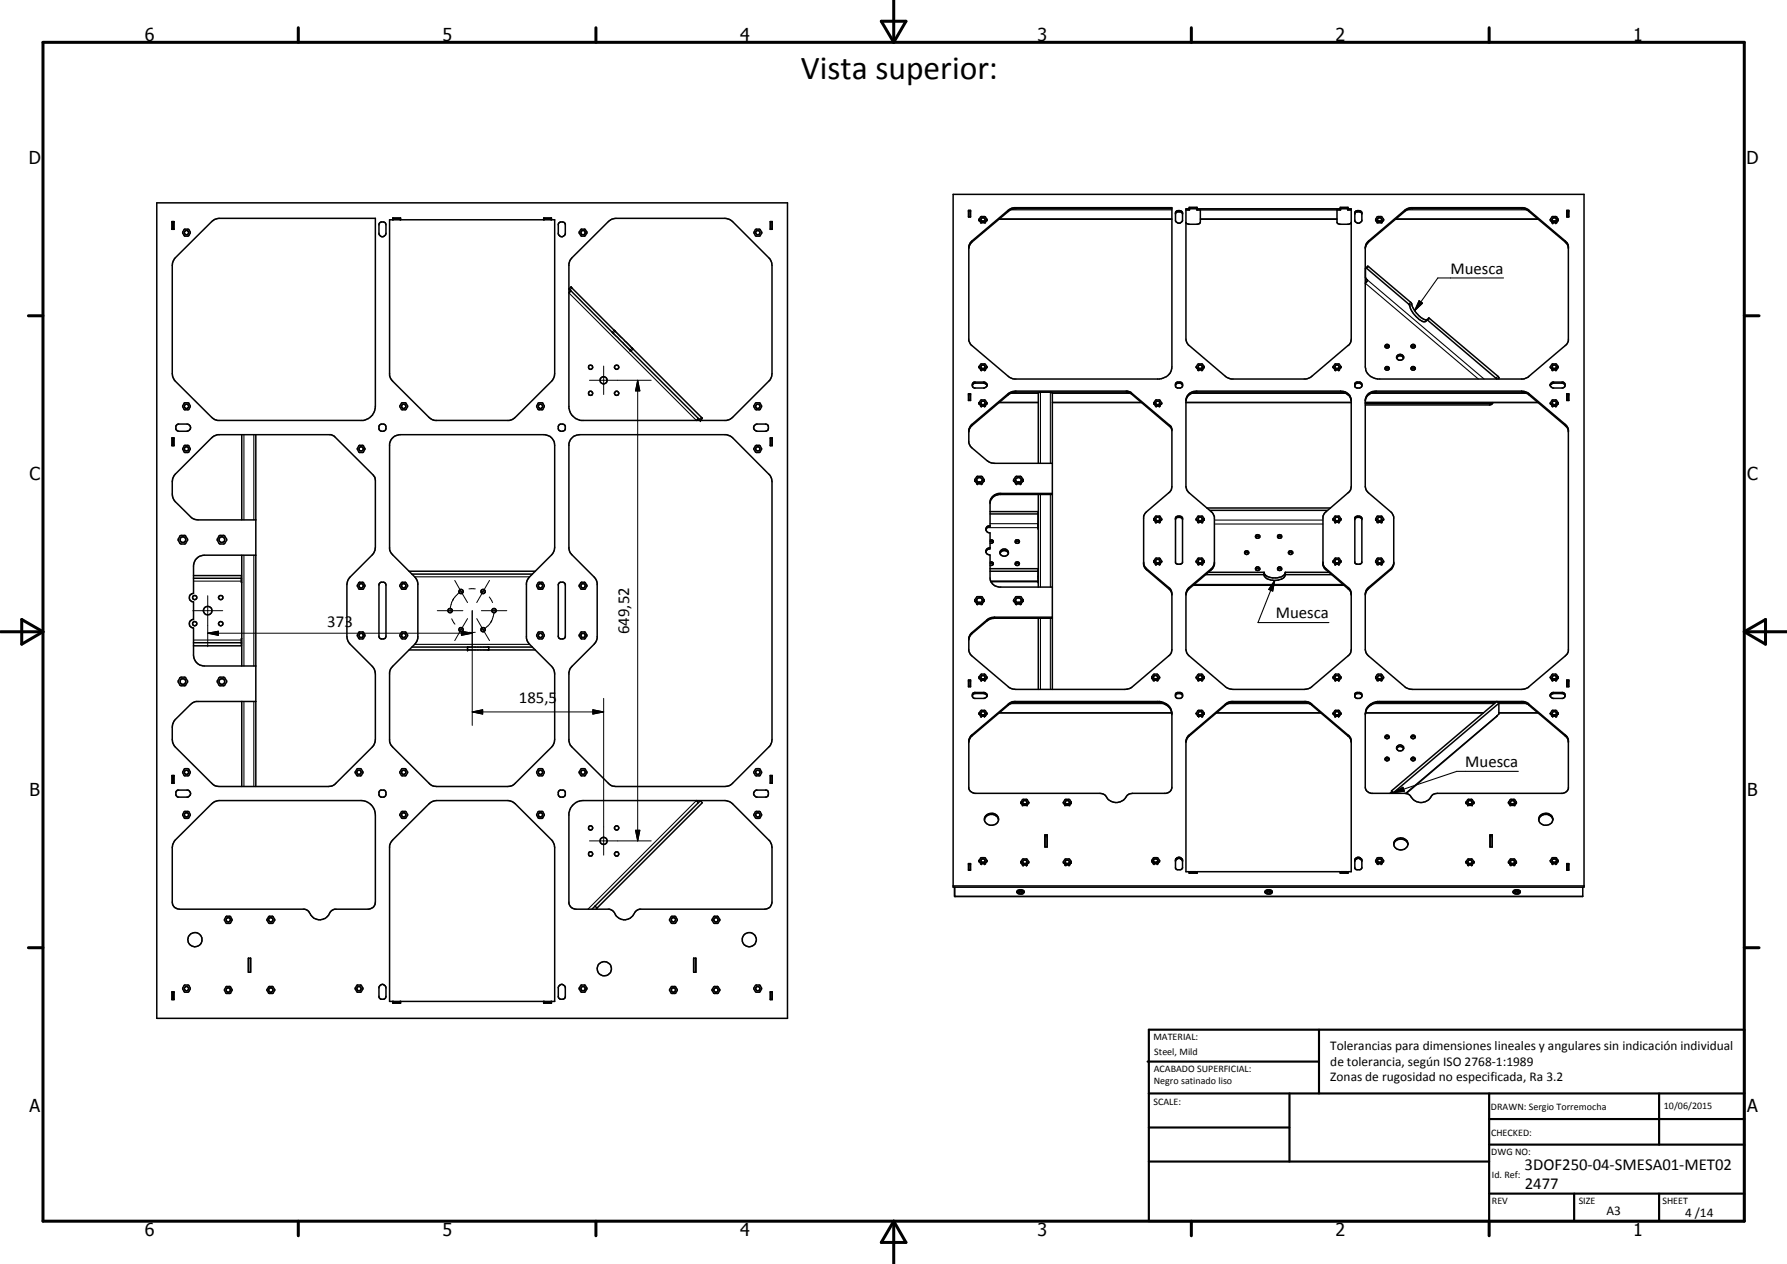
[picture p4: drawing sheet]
<svg xmlns="http://www.w3.org/2000/svg" width="420mm" height="297mm" viewBox="0 0 420 297" stroke-linecap="round" stroke-linejoin="round" font-family="sans-serif">
<defs><g id="words">
<text font-size="7.9" x="188.3" y="18.5">Vista superior:</text>
<g font-size="4.2">
<text x="34" y="9.6">6</text>
<text x="104" y="9.6">5</text>
<text x="174" y="9.6">4</text>
<text x="244" y="9.6">3</text>
<text x="314" y="9.6">2</text>
<text x="384" y="9.6">1</text>
<text x="6.8" y="38.7">D</text>
<text x="410.6" y="38.7">D</text>
<text x="7" y="112.9">C</text>
<text x="410.8" y="112.9">C</text>
<text x="7" y="187.1">B</text>
<text x="410.8" y="187.1">B</text>
<text x="7" y="261.4">A</text>
<text x="410.8" y="261.4">A</text>
<text x="34" y="290.4">6</text>
<text x="104" y="290.4">5</text>
<text x="174" y="290.4">4</text>
<text x="244" y="290.4">3</text>
<text x="314" y="290.4">2</text>
<text x="384" y="290.4">1</text>
</g>
<g font-size="3.9">
<text x="341" y="64.3">Muesca</text>
<text x="77" y="147.3">373</text>
<text x="147.9" y="149" transform="rotate(-90 147.9 149)">649,52</text>
<text x="300" y="145.3">Muesca</text>
<text x="122" y="165.2">185,5</text>
<text x="344.5" y="180.3">Muesca</text>
<text x="358.5" y="275">3DOF250-04-SMESA01-MET02</text>
<text x="358.5" y="279.4">2477</text>
</g>
<g font-size="3.1">
<text x="312.7" y="246.8">Tolerancias para dimensiones lineales y angulares sin indicación individual</text>
<text x="312.7" y="250.4">de tolerancia, según ISO 2768-1:1989</text>
<text x="312.7" y="254">Zonas de rugosidad no especificada, Ra 3.2</text>
<text x="377.7" y="285.6">A3</text>
<text x="396.2" y="285.9">4 /14</text>
</g>
<g font-size="2.4">
<text x="271.2" y="244.4">MATERIAL:</text>
<text x="271.3" y="252">ACABADO SUPERFICIAL:</text>
<text x="271.4" y="247.9">Steel, Mild</text>
<text x="271.3" y="254.6">Negro satinado liso</text>
<text x="271.2" y="259.7">SCALE:</text>
<text x="350.6" y="260.8">DRAWN: Sergio Torremocha</text>
<text x="391.2" y="260.6">10/06/2015</text>
<text x="350.6" y="267">CHECKED:</text>
<text x="350.6" y="271.4">DWG NO:</text>
<text x="350.8" y="276.9">Id. Ref:</text>
<text x="350.8" y="282.8">REV</text>
<text x="371.2" y="282.9">SIZE</text>
<text x="390.9" y="282.9">SHEET</text>
</g>
</g></defs>
<g fill="none" stroke="#000" stroke-width=".35">
<path d="M36.9 47.7h148.3v191.6h-148.3zM40.4 52.1h.5v1.8h-.5zM40.5 52.1v1.8M40.5 52.2h.3M40.5 53.8h.3M40.8 52.1v1.8M89.3 52.4a.9 .9 0 0 1 1.5 .4v2a.84 .84 0 0 1-.8 .8 .84 .84 0 0 1-.9-.6v-2.3zM91.6 51.6h38.8l-.1 36.8-.6 1.2-9.1 8.9-.9 .3h-17.4l-.6-.2-.8-.5-9-9.1-.3-.9zM92.4 51.6v-.4h1.8v.4M92.4 51.3h1.8M92.4 51.3v.3M94.1 51.3v.3"/>
<path d="M127.8 51.6v-.4h1.9v.4M127.8 51.3h1.9M127.9 51.3v.3M129.6 51.3v.3M131.4 52.4a.96 .96 0 0 1 1.5 .3v2.3a.85 .85 0 0 1-.8 .6 .85 .85 0 0 1-.8-.6v-2.3zM177.6 53.9h1.1l.4 .7-.4 .8h-1.1l-.3-.6zM181.1 52.1h.5v1.8h-.5zM181.2 52.2h.3M181.2 53.8h.3M181.2 52.1v1.8M181.5 52.1v1.8M224.1 45.7h148.3v162.8h-148.3z"/>
<path d="M227.7 49.4h.5v1.6h-.5zM227.7 49.7h.1M227.8 51v-1.5h.3v1.5M227.8 50.9h.3M228.1 49.7h.1M228.3 56.9l8.8-7.5 1.1-.5 37.3-.1v37.4a3 3 0 0 1-2.9 2.9h-34.1l-1.2-.5-9-7.6-.5-1v-22.1zM230.6 52.2l-.4-.7 .5-.6 1 .1 .3 .5-.3 .7M230.6 52.2l.1 .1M230.7 52.3h.8M230.7 52.3h.1M231 52l.5-.1a.46 .46 0 0 0-.4-.7 .46 .46 0 0 0-.4 .7l.3 .1M231.5 52.3h.1"/>
<path d="M231.7 52.2l-.2 .1M234.9 51.5h40.6M275.5 49.1h-37l-1.2 .4-8.8 7.4-.7 1.3M276.4 50.2l.4-.4h.9l.3 .4M276.6 49.7l.8-.2 .6 .4v2a.88 .88 0 0 1-.8 .6 .88 .88 0 0 1-.8-.6v-2zM278.8 49.3h.9v-.5h1.7v.5h33.8v-.5h1.7v.5h.8M278.8 49.1h38.9l-.1 31.2-.4 .7-8.8 7.4-1.4 .7-17.7-.1-.9-.4-8.8-7.4a2.02 2.02 0 0 1-.8-1.5zM279.6 49.3v-.6h1.9v.6M279.6 49h.1M281.4 49h.1M282.2 51.5h32.2M282.2 49.3l-.1 3.2-.5 .2h-2.1l-.5-.2-.2-.3"/>
<path d="M314.4 49.3l.1 3.2 .5 .2h2.1l.5-.2 .1-.3M315.1 49.3v-.6h1.8v.6M315.1 49h.1M316.9 49h.1M318.5 50.2l.5-.4h.9l.3 .4M318.7 49.7l.8-.2 .7 .4v2a.88 .88 0 0 1-.8 .6 .88 .88 0 0 1-.9-.6v-2zM321.6 56.9l8.7-7.5 1.1-.5 26.7-.1 1.2 .4 8.7 7.4 .5 .5 .3 .8-.1 22.4-.5 .7-8.9 7.6-1.2 .5h-34.2a3.1 3.1 0 0 1-2.9-2.9v-28l.2-.9zM324 52.3h.7M324.2 52h.3M324.3 52l-.3-.1a.45 .45 0 0 1 .4-.7 .45 .45 0 0 1 .4 .7l-.4 .1M324.7 52.3h.1M324.9 52.2l.4-.7-.6-.6h-.7l-.5 .6 .3 .7 .2 .1"/>
<path d="M324.9 52.2l-.2 .1M328.1 51.5h33.6M364.5 51.6h.1M364.6 51.7l.3-.7 .9-.1 .5 .6-.3 .7M364.6 51.7l.3 .5M364.9 52.2l.2 .1M365.3 52a.46 .46 0 0 0 .6-.3 .46 .46 0 0 0-.2-.6 .46 .46 0 0 0-.6 .2l-.1 .4 .4 .3M366 52.2l-.9 .1M366 52.2l-.2 .1M368.4 49.4h.5v1.6h-.5zM368.4 49.7h.1M368.5 51v-1.5h.3v1.5"/>
<path d="M368.5 50.9h.3M368.7 57.9l-.7-1-8.7-7.4-.6-.3-.6-.1h-26.3l-1.3 .4-8.7 7.4-.6 .7-.2 .8M368.7 57.9l.1 .3M368.8 49.7h.1M41.2 60.6l8.6-8.5 .8-.6 .6-.1 37.1-.1v44.2a3.3 3.3 0 0 1-2.9 3.3h-34.2l-.6-.2-.8-.5-8.6-8.5-.6-1.2-.1-26 .2-1zM133.8 67.9l.5-.5 30.8 30.9-.4 .5zM134.2 68.4l-.4 .4M134.5 60.6l8.5-8.5 1.1-.7 .7-.1h25.7l.9 .2 .8 .6 8.8 8.7 .4 .9 .1 .7-.1 26-.4 .9-9 9-1.2 .5h-34.2a3.5 3.5 0 0 1-2.8-2.9v-33.9l.3-.9zM321.1 63l.5-.4 .2 .1 10 8.5a5.6 5.6 0 0 0 3.6 4M321.1 63l10.3 8.6a5.6 5.6 0 0 0 3.6 4l.4-.4M321.1 63l-.1 2.2 .5 .6-.5 .7M331.4 71.8h.1"/>
<path d="M335.4 75.1v.1M335.4 75.1h.1M335.4 75.2l.5-.5 .2 .1 16.1 13.6 .2 .7M335.5 75.1l16.4 14M41.4 100l.6-.3h2a.85 .85 0 0 1 .8 .8 .85 .85 0 0 1-.8 .8h-2.2l-.5-.5zM94.4 94.7h1.1l.3 .7-.3 .8h-1.1l-.4-.6zM164.2 98.3l-.5 .5M177.4 100l.6-.3h2a.86 .86 0 0 1 .7 .8 .86 .86 0 0 1-.7 .8h-2a.87 .87 0 0 1-.6-1.3zM177.6 94.7h1.1l.4 .7-.4 .8h-1.1l-.4-.6zM227.7 92.5h.5v1.6h-.5zM227.7 92.8h.1M227.8 94.1v-1.5h.3v1.5"/>
<path d="M227.8 94h.3M228.1 92.8h.1M228.6 90.5l.7-.5h2l.6 .3 .2 .3M228.7 90l.4-.2h2.3a.7 .7 0 0 1 .7 .7 .7 .7 0 0 1-.7 .7h-2.3l-.5-.4zM230.6 86.8l-.4-.7 .5-.6 1 .1 .3 .5-.3 .7M230.6 95.3l-.4-.7 .5-.6 1 .1 .3 .5-.3 .7M230.6 86.8h1.1M230.6 95.3l.1 .1M230.6 86.8l.1 .1M230.7 94.4a.47 .47 0 0 1 .8 .1 .47 .47 0 0 1-.5 .6l-.3-.1zM230.7 95.4h.8M231 86.6l.6-.2v-.3l-.4-.3-.5 .1-.1 .3 .1 .3 .3 .1"/>
<path d="M231.1 95.1h-.1M231.7 95.3l-.2 .1M231.7 86.8l-.2 .1M234.9 94.6h9.2M244.6 92.2l-.5 .1v16.6M247 92.2l.4 .1v69.7M247.4 94.6h21M271.7 95.3l.2 .1M271.9 95.4h.7M272.1 95.1h.3M272.7 95.3l-.1 .1M273.1 94.8l-.4-.7-.8-.1-.6 .6 .4 .7"/>
<path d="M273.1 94.8l-.4 .5M273.1 94.7v.1M276.4 90.5a.99 .99 0 0 1 1.6 0M276.4 90l.4-.2h.9l.3 .4-.1 .7-.4 .3-.8-.1-.3-.3zM278.8 94.3a2.33 2.33 0 0 1 2.6-2.4h33.8a2.32 2.32 0 0 1 2.5 2.4M278.8 94.6h38.9M278.8 94l.1 20.6 .5 1 5.6 4.8 .5 1.1-.1 11.5-.4 .7-5.6 4.9-.5 1M278.9 94a2.52 2.52 0 0 1 2.5-1.8h33.8a2.51 2.51 0 0 1 2.5 1.8M281.6 86.8l-.3-.7 .5-.6h.8l.5 .6-.4 .7M281.6 86.8h1.1M281.6 86.8l.2 .1M282.3 86.6l.3-.1 .1-.3-.1-.3-.5-.1-.4 .3v.3l.7 .2"/>
<path d="M282.7 86.8l-.1 .1M313.8 86.8l.2 .1M314.2 86.6h.3M314.3 86.6a.43 .43 0 0 1-.3-.6 .43 .43 0 0 1 .7 0 .43 .43 0 0 1-.3 .6M314.9 86.8l-.9 .1M314.9 86.8v.1M315.2 86.3l-.3-.7-.9-.1-.5 .6 .3 .7M315.2 86.3l-.3 .5M315.3 86.2l-.1 .1M317.7 94l-.1 20.9-.4 .7-5.6 4.8-.5 1.1v11.5l.5 .7 5.6 4.9 .3 .4 .2 .8M318.5 90.5a.99 .99 0 0 1 1.7 0M318.6 90l.4-.2h.9l.3 .4-.1 .7-.4 .3-.9-.1-.3-.3z"/>
<path d="M321 94.3a2.33 2.33 0 0 1 2.5-2.4l34.9 .1 1.1 .5 8.5 7.2 .5 .5 .3 .8M321 94.6h40.7M321 94v20.6l.2 .5 .6 .7 5.4 4.6 .5 1.1-.1 11.5-.4 .7-5.6 4.9-.4 .4-.2 .8M321 94a2.52 2.52 0 0 1 2.5-1.8h34.9l.9 .4 8.7 7.4 .7 1M325.7 81.5l.2-.2h.5l.2 .2M325.7 86.7l.3-.2 .6 .2M328.4 84.1a.91 .91 0 0 1 .8-.5 .91 .91 0 0 1 .8 .5M328.5 83.6a.77 .77 0 0 1 1.1-.3 .77 .77 0 0 1 .2 1.2 .77 .77 0 0 1-1 .1 .77 .77 0 0 1-.3-1zM331.8 86.7l.4-.2 .5 .2M331.8 81.5l.2-.2h.5l.2 .2M350.8 94.6l-.6 .2h-29.2M351 94.6l-.2 .4-.6 .2h-29.2"/>
<path d="M364.5 86.2l.1 .1M364.5 94.7l.1 .1M364.6 86.3l.3-.7 .9-.1 .5 .6-.3 .7M364.6 94.8l.3-.7 .9-.1 .5 .6-.3 .7M364.6 86.3l.3 .5M364.6 94.8l.3 .5M364.6 90.1l.5-.3h2.3l.5 .2v.8l-.5 .4h-2.3l-.6-.6zM364.9 86.8l.2 .1M364.9 86.8v.1M364.9 95.3l.2 .1M365.1 95.4h.7M365.3 86.6h.3a.43 .43 0 0 0 .2-.7 .43 .43 0 0 0-.7 0 .43 .43 0 0 0 .3 .7"/>
<path d="M365.3 95.1h.3M366 86.8l-1 .1M366 95.3l-.2 .1M366 86.8l-.2 .1M367.9 90.5l-.6-.5h-2l-.5 .2-.3 .4M368.4 92.5h.5v1.6h-.5zM368.4 92.8h.1M368.5 94.1v-1.5h.3v1.5M368.5 94h.3M368.8 92.8h.1M40.4 102.9h.5v1.8h-.5zM40.5 102.9v1.8"/>
<path d="M40.5 104.6h.3M40.5 103h.3M40.8 102.9v1.8M56.8 102.2v20M60.1 102.2v82.6M84.4 104.8l.1-.2 1 .2 .3 .8-.5 .7-.9-.1-.4-.6zM92.2 103l.5-.5 1.4-.3h33.8a2.51 2.51 0 0 1 2.5 2.4l-.1 24.7-.6 1.1-5.2 5.2-.6 .8-.1 .6v12.9l.1 .7 .6 .8 5.2 5.2 .6 1.1v16.7l-.6 1.2-8.8 8.7-.6 .4-.9 .1h-16.8l-.9-.1-.6-.4-8.8-8.7-.4-.6-.3-.9v-16.4l.7-1.1 5.2-5.2 .6-.8 .1-.7v-12.9l-.1-.6-.6-.8-5.2-5.2-.7-1.1v-25zM134.4 103l.5-.5 1.4-.3h34.5l.9 .3 .5 .4 9 9 .3 1.3v60.9l-.5 1.2-9 9-.6 .4-.9 .1-26.4-.1-.8-.4-9.2-9.3-.3-.9v-16.1l.3-.9 5.6-5.7 .5-.8 .2-.7v-12.9l-.2-.6-.5-.8-5.2-5.2-.4-.5-.3-1v-24.6zM177.6 104.8l.2-.2 .9 .2 .4 .6-.4 .8-.2 .1-.9-.1-.4-.6zM181.1 102.9h.5v1.8h-.5zM181.2 104.6h.3M181.2 102.9v1.8"/>
<path d="M181.2 103h.3M181.5 102.9v1.8M229.6 113.5l-.4-.6 .4-.9h1.4l.4 .7-.4 .8-1.2 .2M229.6 113.5l.2 .2M230.1 113.3h.4M238.8 113.5l.2 .2M238.8 113.5l-.5-.6 .5-.9h1.3l.5 .9-.7 .8h-.9M238.9 112.4a.6 .6 0 0 1 1 0 .6 .6 0 0 1-.3 .9 .67 .67 0 0 1-.8-.7zM239.3 113.3h.3M240 113.6h.1M244.1 116.2v21.8M247.4 108.9h-13.6l-.9-.2-.8-.5-4-3.4-.3-.8 .1-3.3 .6-1 8.6-7.2 .8-.4 .9-.2h26.3l.7 .3 9.4 7.9 .3 .9v13.9l-.5 .7-5.4 4.7-.7 .9v11.5"/>
<path d="M247.4 116h-12.5a2.25 2.25 0 0 0-2.1 2v5.8l-.7 .2-.3 .5M247.4 116.2h-12.5a2.31 2.31 0 0 0-2.1 2.1M275.5 101.2l-.3-.8-9.2-7.8-.6-.4h-26.6l-1.5 .4-8.8 7.4-.7 1.3M283.7 119.4h29.1M284.4 119.9h27.7M368.7 101l.1 .3M368.8 101l-.1 52.2-.7 .9-8.7 7.5-1.6 .4-26.3-.1-.9-.3-8.7-7.5-.6-.6-.2-.8v-13.4l.2-.6 .6-.7 5.4-4.6 .5-1M42.3 125.9l1.2-.1 .6 .9v.3l-.6 .8-1.2-.1-.4-.7zM45.5 135.3h11.3v1.6M45.5 135.9h11.3M51.5 125.9l.2-.1 1.1 .1 .5 .8-.5 1-.2 .1-1.1-.1-.4-.7zM56.8 130.5v26"/>
<path d="M60.1 122.2h-13.5a2.3 2.3 0 0 1-1.8-.8l-4-4-.3-1.3 .1-3.5 .6-1.2 8.6-8.5 1.4-.7h26.6l.8 .3 9.2 9.2 .4 .6v17l-.7 1.1-5.4 5.4-.3 .6-.2 1v12.2l.2 1 .5 .8 5.2 5.2 .7 1.1 .1 16.1-.4 1.2-9.2 9.3-.8 .4-26.4 .1-.9-.1-.6-.4-9.2-9.3-.3-1.2v-2.9l.3-1.3 4-4 1.1-.7 14.2-.1M60.1 130.5h-12.1a2.59 2.59 0 0 0-2.5 2.5v6.4a.99 .99 0 0 0-1 1 .99 .99 0 0 0 1 1v4.2a.99 .99 0 0 0-1 1 .99 .99 0 0 0 1 1v6.4a2.59 2.59 0 0 0 2.5 2.5h12.1M84.4 136.9l.1-.1 1 .1 .3 .6-.3 .9h-1.1l-.4-.6zM89.3 137l.3-.2h.6l.4 .2 .2 .5v12a.87 .87 0 0 1-.8 .7 .87 .87 0 0 1-.9-.6v-12.3zM94.4 136.9l.2-.1 .9 .1 .3 .6-.3 .9h-1.1l-.4-.6zM96.2 134.2h29.6M96.8 134.9h28.4M131.4 137l.3-.2h.7l.5 .5v12.3a.91 .91 0 0 1-.8 .6 .91 .91 0 0 1-.8-.6v-12.3zM136.6 136.9l.1-.1 .9 .1 .4 .6-.4 .9h-1l-.4-.6zM232.8 134.2h11.2M232.8 126.9h.4l.3 .3-.3 .4h-.4M232.8 132.1h.4l.3 .3v.3l-.3 .1h-.4"/>
<path d="M232.8 127.3l.3-.1 .4 .2M232.8 132.5l.3-.1 .4 .2M232.8 120.2h11.2l.1 4.1M232.8 133.6h11.2v3.1h-11M232.8 120.8h11.2M232.8 128.7a.87 .87 0 0 0-1 .9 .87 .87 0 0 0 1 .8v5.4l.2 .9M232.8 123.5a.86 .86 0 0 0-1 .9 .86 .86 0 0 0 1 .8v3.8l-.7 .2-.3 .5M233 136.7l.9 1 1 .3h12.5M235.2 130a1.04 1.04 0 0 1 .9-.6 1.04 1.04 0 0 1 1 .6M235.3 129.4a.93 .93 0 0 1 1.3-.3 .93 .93 0 0 1 .2 1.4 .93 .93 0 0 1-1.3 .1 .93 .93 0 0 1-.2-1.2zM238.7 127.4l.4-.2 .5 .2M238.7 132.6l.4-.2 .5 .2"/>
<path d="M244 135.4h.1M244 135.8h.1M268.9 132.4v.3M268.9 132.7l.3 .8 .4 .4 5.4 4.7 .4 .4 .1 .8M268.9 132.7l.7 .9 5.4 4.7 .4 .4 .1 .9v13.1l-.1 .8-.4 .4-9 7.7-1.5 .4-26.3-.1-.9-.3-8.8-7.5-.6-.9-.1-3.3 .3-.8 4.2-3.6 .6-.3 .9-.2h13.6M271.7 132.5h1M271.7 122.6h1M271.7 122.6l.2 .1M271.7 132.5l.2 .1M272.1 132.2h.3M272.1 122.4h.3M272.7 122.6l-.1 .1"/>
<path d="M272.7 132.5l-.1 .1M273.1 122l-.4-.7h-1l-.4 .6 .4 .7M273.1 132l-.4-.8-.8-.1-.6 .7 .4 .7M273.1 122l-.4 .6M273.1 132l-.4 .5M273.1 122h.1M273.1 131.9v.1M276.4 122l.4-.4h.7l.5 .4M276.4 121.6a1.06 1.06 0 0 1 1.6 .1v10.5l-.5 .4h-.7l-.4-.4zM278.9 139.6l-.1 .2M280.5 137.5h35.5M281.6 132.5h1.1"/>
<path d="M281.6 122.6l-.3-.7 .3-.6h.2h.9l.4 .6-.4 .7M281.6 132.5l-.3-.7 .5-.7 .9 .1 .4 .6-.4 .7M281.6 132.5l.2 .1M281.6 122.6h1.1M281.6 122.6l.2 .1M282.1 132.2h.3M282.1 122.4h.3M282.7 132.5l-.1 .1M282.7 122.6l-.1 .1M283.5 135h13.7M284.1 134.5h13.1a1.61 1.61 0 0 0 1.6 1.8 3.2 3.2 0 0 0 3.4-1v-.3M285.5 132.4l-.7 1.2-5.4 4.7-.4 .4-.2 .9"/>
<path d="M292.6 130l.4-.2 .6 .2M292.6 130a.49 .49 0 0 1 .5-.6 .49 .49 0 0 1 .5 .5v.1M292.6 130l.4 .3 .6-.3M295.2 133.9l.4-.3 .6 .3M295.2 126.2l.3-.2h.4l.3 .2M300.4 133.9l.4-.3 .5 .3M300.4 126.2l.2-.2h.5l.2 .2M302.2 134.5v.2a2.76 2.76 0 0 1-3.4 1l-1.2-.4-.4-.6M302.2 134.5v.5M302.2 134.5h10.3M302.2 135h10.9M303 130l.3-.2 .6 .2"/>
<path d="M311.1 132.4l.3 .8 .4 .4 5.4 4.7 .3 .4 .2 .9v13.1l-.2 .8-.3 .4-9 7.7-.9 .3-17.4 .1-1.5-.4-8.8-7.5-.6-.6-.2-.8v-13.1M314.2 122.4h.3M314.2 132.2h.3M314.9 132.5h.1M314.9 122.6h.1M315.2 132l-.5-.9h-.7l-.5 .7 .5 .8 .9-.1M315.2 122l-.5-.7h-.9l-.3 .6 .5 .8 .9-.1M315.2 122l-.3 .6M315.2 132l-.3 .5M315.3 122h-.1M315.3 131.9l-.1 .1M318.5 122l.5-.4h.7l.5 .4"/>
<path d="M318.7 121.5l.8-.2 .7 .4v10.5l-.5 .4h-.7l-.5-.4v-10.5zM323.8 122.6l-.3-.7 .3-.6h.2h.9l.4 .6-.4 .7M323.8 132.5l-.3-.7 .5-.7 .9 .1 .4 .6-.4 .7M323.8 132.5l.2 .1M323.8 122.6l.2 .1M324.2 132.2h.3M324.2 122.4h.3M324.9 132.5l-.9 .1M324.9 122.6l-.9 .1M324.9 122.6l-.2 .1M324.9 132.5l-.2 .1M42.3 159.3l1.2-.2 .6 .9v.3l-.6 .9-1.2-.2-.4-.7z"/>
<path d="M45.5 151h11.3M51.5 159.3l.2-.2 1.1 .2 .5 .7-.5 1-.2 .2-1.1-.2-.4-.7zM56.8 150.1v1.7h-11.3M84.4 148.6h1.1l.3 .8-.5 .8-.9-.2-.4-.6zM94.4 148.6l.9-.1 .5 .7-.5 1h-.7l-.6-.8zM96.2 152.7h29.6M96.8 152.1h28.4M109.9 152.1v.6M114.9 152.1v.6M136.6 148.6l.8-.1 .6 .7-.6 1h-.7l-.5-.8zM227.7 159.8h.5v1.6h-.5zM229.6 141.8l.2 .1"/>
<path d="M229.6 141.8l-.4-.8 .6-.8 1.2 .1 .4 .7-.4 .8M229.6 141.8l.1 .1M230.1 141.6h.4M230.6 159.8h1.1M230.6 159.8l-.4-.8 .5-.6 1 .1 .3 .5-.3 .8M230.6 159.8l.1 .1M230.7 158.9a.47 .47 0 0 1 .8-.1 .47 .47 0 0 1-.2 .8l-.6-.2zM231 159.6h.2M231 141.8l-1.2 .1M231 141.8l-.3 .1M231.7 159.8l-.2 .1M238.8 141.8l-.5-.8 .7-.8 1.1 .1 .5 .7-.5 .8"/>
<path d="M238.8 141.8h1.3M238.8 141.8l.2 .1M239.3 141.6h.3M240.1 141.8l-.2 .1M244.1 145.3v16.7M247.4 145.3l-14.2 .1-1.1 .5-3.6 3-.7 1.3M271.2 159.8l-.4-.8 .5-.6h.8l.5 .6-.4 .8M271.2 159.8l.1 .1M271.6 159.6h.3M272.2 159.8l-.9 .1M272.2 159.8h.1M281.6 159.8h1.1"/>
<path d="M281.6 159.8l-.3-.8 .5-.6h.8l.5 .6-.4 .8M281.6 159.8l.2 .1M282.1 159.6h.3M282.7 159.8l-.1 .1M313.8 159.8l.2 .1M314.2 159.6h.3M314.9 159.8l-.9 .1M314.9 159.8h.1M315.2 159.3l-.5-.9h-.7l-.5 .6 .3 .8M315.2 159.3l-.3 .5M315.3 159.1l-.1 .2M323.8 158.5l.2-.1 .9 .1 .4 .5-.4 .8h-1.1l-.3-.5z"/>
<path d="M324.4 159.5l.1 .1M324.4 159.5l-.2 .1M324.9 159.8l-.2 .1M364.5 159.1l.1 .2M364.6 159.3l.5-.9h.7l.5 .6-.3 .8M364.6 159.3l.3 .5M364.9 159.8h1.1M364.9 159.8l.2 .1M365.3 159.6h.3M366 159.8l-.2 .1M368.4 159.8h.5v1.6h-.5zM56.8 164.8v20"/>
<path d="M227.7 160.1h.1M227.8 161.4v-1.5h.3v1.5M227.8 161.3h.3M228.1 160.1h.1M228.3 172.9l9-7.6 .9-.4 34.4-.1a3 3 0 0 1 2.9 2.8v17.4l-.1 .5-.2 .5-1.1 .4h-7.8a2.13 2.13 0 0 0-2 1.5 2.82 2.82 0 0 1-4.4-1l-1.3-.5h-29.5l-.5-.1-.4-.3-.4-.7v-11.4zM228.6 163.4l.5-.4h2.3l.7 .6M228.8 162.9l2.6-.2a.7 .7 0 0 1 .7 .7 .7 .7 0 0 1-.7 .7h-2.3l-.5-.4zM230.6 168.3h.1M230.6 168.3h1.1M231 168l.5-.1a.46 .46 0 0 0-.4-.7 .46 .46 0 0 0-.4 .7l.3 .1M231.7 168.2l-.2 .1M231.7 168.2v.1"/>
<path d="M232 167.7l-.3-.7-1-.1-.5 .7 .4 .7M232 167.7l-.3 .5M232 167.7l-.3 .6M234.9 167.6h40.6M275.5 167.6a3.1 3.1 0 0 0-2.9-2.5h-34.4l-.9 .4-9 7.6-.5 1.1M275.5 167.6v.3M276.4 163.4l.4-.4h.7l.5 .4M276.4 163l.4-.3 1 .2 .2 .2v.6l-.5 .4h-.7l-.4-.3zM278.8 174.5a2.03 2.03 0 0 1 .8-1.8l8.8-7.4 .6-.3 .6-.2h17.4l1.2 .5 9 7.6 .4 .8 .1 .8M278.8 174.2v30.7h.8v.3h1.9v-.3h33.6v.3h1.8v-.3h.8v-30.7M278.9 174.2l.5-1.1 8.7-7.4 1.5-.6h17.7l.9 .4 9 7.6 .5 1.1M281.3 167.7l.3-.7 1-.1 .5 .7-.4 .7"/>
<path d="M281.3 167.7l.3 .5M281.3 167.7l.3 .6M281.6 168.3h1.1M281.6 168.2l.2 .1M281.6 168.2v.1M282.3 168h.1a.42 .42 0 0 0 .1-.7 .42 .42 0 0 0-.6 .1 .42 .42 0 0 0 .2 .6h.3M282.7 168.3h-.1M286 167.6h24.6M313.8 168.3h.2M314.2 168h.3M314.3 168a.45 .45 0 0 1-.3-.6 .45 .45 0 0 1 .7-.2 .45 .45 0 0 1 0 .7l-.3 .1M314.9 168.3h.1"/>
<path d="M314.9 168.3h-.9M315.2 167.7l-.3-.7-.9-.1-.5 .7 .3 .7M315.2 167.7l-.3 .6M315.3 167.6l-.1 .1M318.5 163.4l.5-.4h.7l.5 .4M318.6 163l.4-.3 1 .2 .2 .2v.6l-.5 .4h-.7l-.4-.3zM321.1 167.6h27.7M321.1 167.6l-.1 .3M325.7 178.6l.3-.3 .6 .3M325.7 173.4l.3-.3 .6 .3M328.4 175.9a.83 .83 0 0 1 .8-.9 .83 .83 0 0 1 .8 .9M328.4 175.9a.9 .9 0 0 1 .8-.5 .9 .9 0 0 1 .8 .5"/>
<path d="M328.4 175.9a.9 .9 0 0 0 .8 .6 .9 .9 0 0 0 .8-.6M331.8 173.4l.4-.3 .5 .3M331.8 178.6l.4-.3 .5 .3M351.7 165.1h-27.8a3.1 3.1 0 0 0-2.8 2.5M352.2 165.1h5.9l1.2 .4 9.2 7.9 .3 .5v11.4l-.3 .5-.6 .5-.5 .1h-29.5a1.68 1.68 0 0 0-1.7 1.2 2.82 2.82 0 0 1-4.7-.7l-.4-.3-.8-.2h-7.9a1.54 1.54 0 0 1-1.4-1.4v-17.4a3.1 3.1 0 0 1 2.9-2.8l34.5 .1 .9 .4 8.7 7.4a1.67 1.67 0 0 1 .8 1.5M352.4 167.6h9.3M352.4 165.3v2.5l-.5 .6-21.3 18.1M352.4 165.3l-.5-.5-24.7 21M352.4 165.3l-24.8 21M364.5 167.6l.1 .1M364.6 163.1l.5-.4h2.3l.5 .4v.6l-.5 .4h-2.3l-.6-.5zM364.6 167.7l.5-.8 .9 .1 .3 .7"/>
<path d="M364.6 167.7l.3 .6M364.9 168.3h.2M364.9 168.3h1.1M365.3 168a.44 .44 0 0 0 .6-.4 .44 .44 0 0 0-.7-.4 .44 .44 0 0 0 0 .8h.2M366 168.2l-.2 .1M366 168.2v.1M366.3 167.7l-.3 .5M366.3 167.7l-.3 .6M367.9 163.4l-.5-.4h-2.3l-.6 .6M368.4 160.1h.1M368.5 161.4v-1.5h.3v1.5M368.5 161.3h.3"/>
<path d="M368.8 160.1h.1M40.4 182.2h.5v1.9h-.5zM40.5 182.2v1.9M40.5 182.3h.3M40.5 184h.3M40.8 182.2v1.9M41.2 197.4l8.6-8.5 .8-.6 .6-.1 33.7-.1a3.4 3.4 0 0 1 3.4 3.4v20.5a1.65 1.65 0 0 1-1.7 1.7h-7.9l-.9 .5a2.68 2.68 0 0 1-2.6 2 2.68 2.68 0 0 1-2.6-2l-1-.5h-29.4a1.65 1.65 0 0 1-1.7-1.7v-12.8l.1-.7zM41.4 186l.4-.3h2.3a.84 .84 0 0 1 .7 .8 .84 .84 0 0 1-.7 .8h-2.3l-.5-.5zM83.9 180.8l.2-.2 .9 .2 .3 .6-.3 .8h-1.1l-.4-.6zM92.3 197.4l8.6-8.5 .8-.6 .9-.2h16.8l.9 .2 .8 .6 8.6 8.5 .6 1.1 .1 .7v36.1h-38.8v-36.4l.3-.9zM94.4 180.8l.2-.2 .9 .2 .3 .6-.3 .8h-1.1l-.4-.6zM94.4 190.8l.9-.1 .5 .7-.5 .9h-.7l-.6-.7z"/>
<path d="M126.5 190.8h1.1l.4 .8-.5 .7-1-.1-.3-.6zM134.7 189.1l1.1-.7 1.3-.3h33.4l.9 .2 .8 .6 8.8 8.8 .4 .8 .1 13.8a1.6 1.6 0 0 1-1.7 1.4h-29.4a2.57 2.57 0 0 0-1.7 1.6 2.54 2.54 0 0 1-4.3-.9l-.4-.4-.7-.3h-7.9a1.68 1.68 0 0 1-1.6-1.4v-21.2a3.1 3.1 0 0 1 .9-2zM136.6 180.8l.1-.2 .9 .2 .4 .6-.4 .8h-1l-.4-.6zM163.7 188.1l.5 .5M177.4 186l.4-.3h2.4a.91 .91 0 0 1 .5 .8 .91 .91 0 0 1-.5 .8h-2.4l-.3-.2a.7 .7 0 0 1-.1-1.1zM177.6 180.8l.2-.2 .9 .2 .4 .6-.4 .8h-1.1l-.4-.6zM177.6 190.8h1.1l.4 .6-.4 .8-.2 .1-.9-.1-.4-.6zM181.1 182.2h.5v1.9h-.5zM181.2 182.3h.3M181.2 182.2v1.9M181.2 184h.3M181.5 182.2v1.9"/>
<path d="M231.5 192.7a1.7 1.7 0 0 1 1.6-1.3 1.7 1.7 0 0 1 1.7 1.3M231.7 191.8a1.61 1.61 0 0 1 2.1-.6 1.61 1.61 0 0 1 .8 2 1.64 1.64 0 0 1-2 .7 1.64 1.64 0 0 1-1-1.9zM240.4 189.1l-.3-.6 .5-.7 .9 .1 .3 .6-.3 .6M240.4 189.1l.2 .1M240.6 189.2h.7M240.8 189h.3M241.5 189.1l-.2 .1M245.7 196.2h.5v2.9h-.5zM250.4 189.1l-.3-.6 .5-.7 .9 .1 .4 .6-.4 .6M250.4 189.1l.2 .1M250.6 189.2h.7M250.8 189h.3"/>
<path d="M251.5 189.1l-.2 .1M251.5 189.1l-.1 .1M327.2 185.8l.4 .5M327.2 185.8v.3M327.2 186.1l.4 .3M327.2 186.1l-.4 .3M327.6 186.3v.1M327.7 198.5a1.74 1.74 0 0 1 1.7-1.3 1.74 1.74 0 0 1 1.6 1.3M327.9 197.6a1.72 1.72 0 0 1 1.9-.7 1.72 1.72 0 0 1 1.2 1.6 1.67 1.67 0 0 1-1.8 1.2 1.67 1.67 0 0 1-1.5-1.7zM345.1 189.1l-.4-.6 .6-.7 .8 .1 .4 .6-.4 .6M345.1 189.1l.2 .1M345.1 189.1l.2 .2"/>
<path d="M345.3 189.2h.7M345.3 189.3h.7M345.3 189.2v.1M345.5 189h.3M346 189.2v.1M346.1 189.1l-.1 .1M346.1 189.1v.1M350.3 196.2h.5v2.9h-.5zM355.1 189.1l-.4-.6 .5-.7h.8l.5 .7-.4 .6M355.1 189.1l.1 .1M355.1 189.1v.1M355.1 188.4a.48 .48 0 0 1 .6-.4 .48 .48 0 0 1 .4 .6 .48 .48 0 0 1-.6 .4l-.4-.3z"/>
<path d="M355.2 189.2v.1M355.2 189.2h.8M355.2 189.3h.8M355.5 189h.3M356 189.2v.1M356.1 189.1l-.1 .2M356.1 189.1l-.1 .1M361.8 192.7a1.73 1.73 0 0 1 1.6-1.3 1.73 1.73 0 0 1 1.7 1.3M362 191.8a1.74 1.74 0 0 1 1.9-.6 1.74 1.74 0 0 1 1.2 1.5 1.64 1.64 0 0 1-1.9 1.3 1.64 1.64 0 0 1-1.3-2zM53.1 215.4l.2-.1 .9 .1 .4 .9-.6 .7-.9-.1-.3-.6zM63.1 215.4l.9-.1 .6 .8-.6 .9h-.7l-.5-.7zM139.9 212.9l.5 .5"/>
<path d="M140.4 213.4l-.2 .3M140.4 213.4l24.7-24.8-.4-.4-25.5 25.5M157.8 215.4l.9-.1 .5 .8-.5 .9h-.7l-.6-.7zM167.8 215.4l.9-.1 .5 .8-.5 .9h-.7l-.6-.7zM224.1 208.2h148.3M224.4 208.5l.1 2.2h147.6v-2.2M227.7 202.9h.5v1.6h-.5zM227.7 203.2h.1M227.8 203v1.5M227.8 204.4h.3M228.1 203.2h.1M228.1 203v1.5"/>
<path d="M230.6 202.9h1.1M230.6 202.9l-.4-.7 .5-.7 1 .1 .3 .6-.3 .7M230.6 202.9h.1M231 202.6l.5-.1a.46 .46 0 0 0-.4-.7 .46 .46 0 0 0-.4 .7l.3 .2M231.7 202.9h-.2M239.2 209.3a1.03 1.03 0 0 1 1.6 .2 .92 .92 0 0 1-.9 .6 .92 .92 0 0 1-.8-.6zM239.6 209.5l.7 .1a.36 .36 0 0 1-.4 .3 .36 .36 0 0 1-.3-.4zM240.4 203.2l-.3-.8 .5-.6 .9 .1 .3 .5-.3 .8M240.4 203.2h.2M240.6 203.2h.7M240.7 209.5a1.07 1.07 0 0 0-1.6 .1M240.7 209.5l.1 .1"/>
<path d="M240.8 202.9h.3a.43 .43 0 0 0 .2-.6 .43 .43 0 0 0-.7 0 .43 .43 0 0 0 .3 .6M241.5 203.2h-.2M250.4 203.2l-.3-.8 .5-.6h.7l.6 .6-.4 .8M250.4 203.2h.2M250.6 203.2h.8M250.8 202.9h.3M250.9 202.9l-.3-.1a.47 .47 0 0 1 .3-.7 .47 .47 0 0 1 .5 .6l-.4 .2M251.5 203.2h-.2M251.5 203.2h-.1M271.2 202.9l-.4-.7 .5-.7h.8l.5 .7-.4 .7M271.2 202.9h.1M271.6 202.6h.3"/>
<path d="M271.6 202.7l-.3-.2a.49 .49 0 0 1 .2-.7 .49 .49 0 0 1 .7 .3v.3l-.4 .3M272.2 202.9h-.9M272.2 202.9h.1M276.4 202.3a.88 .88 0 0 1 .8-.6 .88 .88 0 0 1 .8 .6M276.4 201.8a.91 .91 0 0 1 1.6 .2v2l-.3 .3-.9 .1-.4-.4zM279.6 205.1h1.9M279.7 205.2v-.3h1.7v.3M297.5 209.6a1.02 1.02 0 0 1 1.6 .1M297.5 209.3a.94 .94 0 0 1 1.6 .5 1.2 1.2 0 0 1-1.6 0zM298 209.5h.6a.34 .34 0 0 1-.3 .4 .34 .34 0 0 1-.4-.4zM315.1 205.1h1.8M315.2 205.2v-.3h1.7v.3"/>
<path d="M318.5 202.3a.88 .88 0 0 1 .9-.6 .88 .88 0 0 1 .8 .6M318.6 201.8a.91 .91 0 0 1 1.6 .2v2l-.3 .3-.9 .1-.5-.4zM323.8 201.6h1.1l.4 .6-.4 .7h-1.1l-.3-.5zM324.2 202.6h.3M324.3 202.7l-.3-.2a.45 .45 0 0 1 .4-.7 .45 .45 0 0 1 .4 .7l-.4 .2M324.9 202.9h-.2M345.1 203.2l-.4-.8 .6-.6h.7l.5 .6-.4 .8M345.1 203.2h1M345.1 203.2h.2M345.5 202.9l.6-.2a.52 .52 0 0 0-.6-.6l-.4 .3 .1 .4 .3 .1M346.1 203.2h-.1M355.1 203.2l-.4-.8 .5-.6h.8l.5 .6-.4 .8"/>
<path d="M355.1 203.2h1M355.1 203.2h.1M355.5 202.9h.3M355.5 202.9a.43 .43 0 0 1-.2-.6 .43 .43 0 0 1 .7 0 .43 .43 0 0 1-.3 .6M355.8 209.7a.89 .89 0 0 1 .8-.6 .89 .89 0 0 1 .9 .6M356.1 203.2h-.1M356.2 209.6l.2-.1 .6 .1a.46 .46 0 0 1-.4 .3 .46 .46 0 0 1-.4-.3zM357.4 209.5a.94 .94 0 0 0-1.6 .3 1.12 1.12 0 0 0 1.7-.1M357.5 209.5v.2M364.5 202.2l.1 .2M364.6 202.4l.3-.8 .9-.1 .5 .7-.3 .7M364.6 202.4l.3 .5"/>
<path d="M364.9 202.9h.2M364.9 202.9h.1M365.3 202.6h.3a.42 .42 0 0 0 .2-.6 .42 .42 0 0 0-.7 0 .42 .42 0 0 0 .1 .6l.2 .1M366 202.9h-1M366 202.9h-.2M368.4 202.9h.5v1.6h-.5zM368.4 203.2h.1M368.5 204.4h.3M368.5 203v1.5M368.8 203.2h.1M368.8 203v1.5M40.4 233.1h.5v1.8h-.5z"/>
<path d="M40.5 233.1v1.8M40.5 234.8h.3M40.5 233.2h.3M40.8 233.1v1.8M53.1 231.9l.2-.1 .9 .1 .4 .6-.4 .9h-1.1l-.3-.7zM58.4 225.2h.5v3.3h-.5zM63.1 231.9l.2-.1 .9 .1 .4 .6-.4 .9h-1.1l-.3-.7zM83.9 231.6l.9-.1 .5 .7-.5 1h-.7l-.6-.8zM89.3 231.7a.81 .81 0 0 1 .9-.3 .81 .81 0 0 1 .6 .8l-.1 2.3-.5 .3h-.6l-.5-.5v-2.3zM92.4 235.3v.5h1.8v-.5M92.4 235.6h1.8M92.4 235.3v.3"/>
<path d="M94.1 235.3v.3M127.8 235.3v.5h1.9v-.5M127.8 235.6h1.9M127.9 235.3v.3M129.6 235.3v.3M131.4 231.7a.83 .83 0 0 1 .9-.3 .83 .83 0 0 1 .6 .6v2.3l-.5 .5h-.7l-.4-.5v-2.3zM136.6 231.6l.8-.1 .6 .7-.6 1h-.7l-.5-.8zM157.8 231.9l.2-.1 .9 .1 .3 .6-.3 .9h-1.1l-.4-.7zM163.1 225.2h.5v3.3h-.5zM167.8 231.9l.2-.1 .9 .1 .3 .6-.3 .9h-1.1l-.4-.7zM181.1 233.1h.5v1.8h-.5zM181.2 234.8h.3"/>
<path d="M181.2 233.2h.3M181.2 233.1v1.8M181.5 233.1v1.8"/>
<circle cx="43.8" cy="54.7" r=".91"/>
<circle cx="43.9" cy="54.6" r=".51"/>
<circle cx="137.1" cy="54.7" r=".91"/>
<circle cx="137.1" cy="54.7" r=".51"/>
<circle cx="178.2" cy="54.7" r=".5"/>
<circle cx="43.8" cy="95.5" r=".91"/>
<circle cx="43.9" cy="95.5" r=".5"/>
<circle cx="94.9" cy="95.5" r=".51"/>
<circle cx="127.1" cy="95.5" r=".9"/>
<circle cx="127.1" cy="95.5" r=".51"/>
<circle cx="138.8" cy="86.3" r=".51"/>
<circle cx="138.9" cy="92.4" r=".5"/>
<circle cx="141.9" cy="89.3" r=".83"/>
<circle cx="145" cy="86.3" r=".51"/>
<circle cx="145" cy="92.4" r=".51"/>
<circle cx="178.2" cy="95.5" r=".5"/>
<circle cx="272.2" cy="94.7" r=".47"/>
<circle cx="326.1" cy="86.6" r=".49"/>
<circle cx="326.1" cy="81.3" r=".49"/>
<circle cx="332.2" cy="81.4" r=".48"/>
<circle cx="332.3" cy="86.6" r=".47"/>
<circle cx="365.4" cy="94.7" r=".47"/>
<circle cx="43.8" cy="105.5" r=".91"/>
<circle cx="43.9" cy="105.5" r=".51"/>
<circle cx="84.9" cy="105.5" r=".51"/>
<circle cx="89.9" cy="100.5" r=".89"/>
<circle cx="132.1" cy="100.5" r=".89"/>
<circle cx="178.2" cy="105.5" r=".51"/>
<circle cx="230.3" cy="112.8" r=".64"/>
<circle cx="43" cy="126.8" r=".67"/>
<circle cx="52.2" cy="126.8" r=".66"/>
<circle cx="84.9" cy="137.6" r=".51"/>
<circle cx="94.9" cy="137.7" r=".52"/>
<circle cx="108.4" cy="139" r=".5"/>
<circle cx="113.6" cy="139" r=".5"/>
<circle cx="127.1" cy="137.7" r=".9"/>
<circle cx="127.1" cy="137.6" r=".5"/>
<circle cx="137.1" cy="137.7" r=".53"/>
<circle cx="239.2" cy="127.3" r=".47"/>
<circle cx="239.2" cy="132.5" r=".48"/>
<circle cx="272.2" cy="131.8" r=".47"/>
<circle cx="272.2" cy="121.9" r=".46"/>
<circle cx="282.2" cy="131.8" r=".48"/>
<circle cx="282.2" cy="121.9" r=".46"/>
<circle cx="295.7" cy="133.7" r=".47"/>
<circle cx="295.7" cy="126.1" r=".47"/>
<circle cx="300.9" cy="133.7" r=".47"/>
<circle cx="300.9" cy="126.1" r=".47"/>
<circle cx="303.4" cy="129.9" r=".46"/>
<circle cx="314.3" cy="121.9" r=".46"/>
<circle cx="314.4" cy="131.9" r=".46"/>
<circle cx="324.3" cy="131.9" r=".47"/>
<circle cx="324.4" cy="122" r=".45"/>
<circle cx="45.8" cy="146.6" r=".49"/>
<circle cx="45.8" cy="140.4" r=".49"/>
<circle cx="48.8" cy="143.5" r=".99"/>
<circle cx="51.9" cy="140.4" r=".5"/>
<circle cx="51.9" cy="146.6" r=".51"/>
<circle cx="84.9" cy="149.3" r=".49"/>
<circle cx="94.9" cy="149.3" r=".51"/>
<circle cx="105.8" cy="143.5" r=".5"/>
<circle cx="108.4" cy="148" r=".49"/>
<circle cx="113.6" cy="148" r=".51"/>
<circle cx="116.2" cy="143.5" r=".5"/>
<circle cx="127.1" cy="149.3" r=".9"/>
<circle cx="127.1" cy="149.3" r=".49"/>
<circle cx="137.1" cy="149.3" r=".51"/>
<circle cx="230.3" cy="141.1" r=".61"/>
<circle cx="239.5" cy="141.1" r=".62"/>
<circle cx="271.7" cy="159.1" r=".46"/>
<circle cx="282.2" cy="159.1" r=".46"/>
<circle cx="314.4" cy="159.1" r=".46"/>
<circle cx="324.4" cy="159.1" r=".45"/>
<circle cx="365.4" cy="159.1" r=".46"/>
<circle cx="43" cy="160.2" r=".66"/>
<circle cx="52.2" cy="160.2" r=".67"/>
<circle cx="326.2" cy="173.1" r=".48"/>
<circle cx="326.2" cy="178.3" r=".48"/>
<circle cx="332.3" cy="178.4" r=".46"/>
<circle cx="332.3" cy="173.1" r=".47"/>
<circle cx="43.8" cy="181.5" r=".92"/>
<circle cx="43.8" cy="191.5" r=".91"/>
<circle cx="43.8" cy="181.5" r=".49"/>
<circle cx="43.9" cy="191.5" r=".5"/>
<circle cx="84.4" cy="181.5" r=".49"/>
<circle cx="89.9" cy="186.5" r=".9"/>
<circle cx="94.9" cy="191.5" r=".51"/>
<circle cx="94.9" cy="181.5" r=".5"/>
<circle cx="127.1" cy="181.5" r=".92"/>
<circle cx="127.1" cy="181.5" r=".49"/>
<circle cx="127.1" cy="191.5" r=".5"/>
<circle cx="132.1" cy="186.5" r=".91"/>
<circle cx="137.1" cy="181.5" r=".49"/>
<circle cx="138.8" cy="194.6" r=".51"/>
<circle cx="141.9" cy="197.6" r=".82"/>
<circle cx="145" cy="194.6" r=".5"/>
<circle cx="178.2" cy="181.5" r=".49"/>
<circle cx="178.2" cy="191.5" r=".5"/>
<circle cx="240.9" cy="188.5" r=".47"/>
<circle cx="251" cy="188.6" r=".45"/>
<circle cx="345.6" cy="188.5" r=".46"/>
<circle cx="53.7" cy="216.1" r=".5"/>
<circle cx="63.7" cy="216.1" r=".51"/>
<circle cx="138.9" cy="200.7" r=".51"/>
<circle cx="145" cy="200.7" r=".51"/>
<circle cx="158.3" cy="216.2" r=".51"/>
<circle cx="168.3" cy="216.2" r=".52"/>
<circle cx="43.8" cy="232.3" r=".91"/>
<circle cx="43.9" cy="232.3" r=".51"/>
<circle cx="45.9" cy="220.8" r="1.65"/>
<circle cx="53.7" cy="232.7" r=".51"/>
<circle cx="63.7" cy="232.7" r=".51"/>
<circle cx="84.4" cy="232.3" r=".51"/>
<circle cx="137.1" cy="232.3" r=".51"/>
<circle cx="142.1" cy="227.6" r="1.68"/>
<circle cx="158.3" cy="232.7" r=".51"/>
<circle cx="168.3" cy="232.7" r=".52"/>
<circle cx="176.2" cy="220.8" r="1.66"/>
<circle cx="178.2" cy="232.3" r=".93"/>
<circle cx="178.2" cy="232.3" r=".51"/>
</g>
<g fill="none" stroke="#000" stroke-width=".25">
<path d="M228.5 56.6v.3M235 51.4h40.5M237.1 49.4v.3M237.6 49.3h37.9M238.8 48.8v.3M277 49.5v.3M277.4 49.5v.3M282.2 51.4h32.2M319.2 49.5v.3M319.5 49.5v.3M321.8 56.6v.3M328.2 51.4h33.4"/>
<path d="M330.3 49.4v.3M330.9 49.3h28M332.1 48.8v.3M357.7 48.8v.3M359.5 49.4v.3M368 56.6v.3M133.8 68.8l29.9 30M134.5 67.7l-.5 .4M144.4 77.6l-.5 .5M144.6 77.8l-.4 .5M321 66.5l26.6 22.6M321.5 65.8l27.4 23.3"/>
<path d="M321.8 62.7l-.5 .3M331.7 71l-.5 .5M331.9 71.4l-.5 .4M333.7 70.7l.8 .5-1.9 1.8zM336.1 74.8l-.5 .4M353.5 65.3h-15.4l-5.5 7.7M148.6 81.8l-.4 .5M148.9 82l-.5 .5M164.9 98.1l-.5 .5M228.5 99.7v.3M229.3 89.8v.2M231.3 89.8v.2"/>
<path d="M231.7 90v.2M231.9 90.1v.2M235 94.5h9.1M237.1 92.5v.3M237.6 92.5h6.5M238.8 91.9v.3M244.6 92.2v16.7M247 92.2v16.7M247.4 94.5h20.9M247.4 92.5h18.4M264.8 91.9v.3M266 92.3v.3"/>
<path d="M275 99.9v.3M277 89.8v.2M277.4 89.8v.2M278.8 94.5h38.9M280.2 92.5h36.2M281.4 91.9v.3M315.2 91.9v.3M319.2 89.8v.2M319.5 89.8v.2M321 94.5h40.6M322.3 92.5h36.6M323.5 91.9v.3"/>
<path d="M350.2 94.8v.4M352.2 88.4l-.5 .5M352.4 88.8l-.3 .3M357.7 91.9v.3M359.5 92.5v.3M364.6 90.1v.2M364.8 90v.2M365.3 89.8v.2M367.3 89.8v.2M368 99.7v.3M57.4 102.2v20M59.7 102.2v20"/>
<path d="M235.3 116v.2M244.6 116.2v21.8M247 116.2v21.8M45.5 136.6h11.3M57.4 130.5v26M59.7 130.5v26M97.5 135.6h27M232.1 124h11.9M232.8 123.1h11.2M232.9 136.5h11.1M269.6 133.6v.3M274.8 138v.3"/>
<path d="M277 121.3v.3M277.4 121.3v.3M279.6 138v.3M280.7 137.3h35.1M284.8 133.6v.3M285.5 123.1h25.6M285.5 122.2h25.6M299.7 136.4l-.5 2.5-.9-.4zM299.7 136.4l-3.9 9.9h16.7M311.8 133.6v.3M316.9 138v.3M319.2 121.3v.3"/>
<path d="M319.5 121.3v.3M321.8 138v.3M327 133.6v.3M45.5 150.4h11.3M97.5 151.4h27M228.5 148.7v.2M232.1 145.7v.2M233.8 145v.3M244.6 145.3v16.7M247 145.3v16.7M57.4 164.8v20M59.7 164.8v20"/>
<path d="M228.5 172.7v.3M229.3 162.7v.3M231.3 162.7v.3M231.7 162.9v.3M231.9 163v.3M235 167.5h40.5M237.1 165.5v.2M237.6 165.4h36M238.8 164.8v.3M272.2 164.8v.3M277 162.7v.3M277.4 162.7v.3"/>
<path d="M279.6 172.7v.3M286 167.5h24.5M288.1 165.5v.2M288.7 165.4h19.2M289.9 164.8v.3M306.7 164.8v.3M308.4 165.5v.2M316.9 172.7v.3M319.2 162.7v.3M319.5 162.7v.3M321.1 167.5h27.8M322.9 165.4h28.5"/>
<path d="M324.4 164.8v.3M352 168.2l-21.6 18.3M352.4 165.4h6.5M352.4 167.5h9.2M357.7 164.8v.3M359.5 165.5v.2M364.6 163v.3M364.8 162.9v.3M365.3 162.7v.3M367.3 162.7v.3M368 172.7v.3M163.7 188.1l-25.5 25.6"/>
<path d="M327.6 186.3l2.2-1.3 .4 .9zM357 181.3h-14.5l-14.9 5M224.4 210.6h147.7M276.6 201.8v.2M276.7 201.6v.3M277.7 201.6v.3M277.8 201.8v.2M318.7 201.8v.2M318.9 201.6v.3M319.8 201.6v.3M320 201.8v.2"/>
</g>
<g fill="#000">
<circle cx="230.2" cy="51.6" r=".18"/>
<circle cx="230.2" cy="51.7" r=".18"/>
<circle cx="230.6" cy="52.2" r=".18"/>
<circle cx="231.7" cy="52.2" r=".18"/>
<circle cx="232" cy="51.7" r=".18"/>
<circle cx="232" cy="51.6" r=".18"/>
<circle cx="323.5" cy="51.6" r=".18"/>
<circle cx="323.5" cy="51.7" r=".18"/>
<circle cx="323.8" cy="52.2" r=".18"/>
<circle cx="324.9" cy="52.2" r=".18"/>
<circle cx="325.3" cy="51.6" r=".18"/>
<circle cx="325.3" cy="51.7" r=".18"/>
<circle cx="364.5" cy="51.6" r=".18"/>
<circle cx="364.6" cy="51.7" r=".18"/>
<circle cx="364.9" cy="52.2" r=".18"/>
<circle cx="365.1" cy="52.3" r=".18"/>
<circle cx="365.8" cy="52.3" r=".18"/>
<circle cx="366" cy="52.2" r=".18"/>
<circle cx="366.3" cy="51.6" r=".18"/>
<circle cx="366.3" cy="51.7" r=".18"/>
<circle cx="134.3" cy="67.4" r=".18"/>
<circle cx="148.2" cy="82.3" r=".18"/>
<circle cx="164.7" cy="98.8" r=".18"/>
<circle cx="230.2" cy="94.7" r=".18"/>
<circle cx="230.2" cy="94.8" r=".18"/>
<circle cx="230.2" cy="86.2" r=".18"/>
<circle cx="230.6" cy="95.3" r=".18"/>
<circle cx="230.6" cy="86.8" r=".18"/>
<circle cx="230.7" cy="95.4" r=".18"/>
<circle cx="230.7" cy="86.9" r=".18"/>
<circle cx="231.5" cy="95.4" r=".18"/>
<circle cx="231.5" cy="86.9" r=".18"/>
<circle cx="231.7" cy="86.8" r=".18"/>
<circle cx="231.7" cy="95.3" r=".18"/>
<circle cx="232" cy="94.7" r=".18"/>
<circle cx="232" cy="94.8" r=".18"/>
<circle cx="232" cy="86.2" r=".18"/>
<circle cx="271.3" cy="94.7" r=".18"/>
<circle cx="271.3" cy="94.8" r=".18"/>
<circle cx="271.7" cy="95.3" r=".18"/>
<circle cx="271.9" cy="95.4" r=".18"/>
<circle cx="272.6" cy="95.4" r=".18"/>
<circle cx="272.7" cy="95.3" r=".18"/>
<circle cx="273.1" cy="94.8" r=".18"/>
<circle cx="273.1" cy="94.7" r=".18"/>
<circle cx="281.3" cy="86.2" r=".18"/>
<circle cx="281.6" cy="86.8" r=".18"/>
<circle cx="281.8" cy="86.9" r=".18"/>
<circle cx="282.6" cy="86.9" r=".18"/>
<circle cx="282.7" cy="86.8" r=".18"/>
<circle cx="283.1" cy="86.2" r=".18"/>
<circle cx="313.5" cy="86.2" r=".18"/>
<circle cx="313.8" cy="86.8" r=".18"/>
<circle cx="314" cy="86.9" r=".18"/>
<circle cx="314.7" cy="86.9" r=".18"/>
<circle cx="314.9" cy="86.8" r=".18"/>
<circle cx="315.3" cy="86.2" r=".18"/>
<circle cx="364.5" cy="86.2" r=".18"/>
<circle cx="364.5" cy="94.7" r=".18"/>
<circle cx="364.6" cy="94.8" r=".18"/>
<circle cx="364.9" cy="95.3" r=".18"/>
<circle cx="364.9" cy="86.8" r=".18"/>
<circle cx="365.1" cy="95.4" r=".18"/>
<circle cx="365.1" cy="86.9" r=".18"/>
<circle cx="365.8" cy="86.9" r=".18"/>
<circle cx="365.8" cy="95.4" r=".18"/>
<circle cx="366" cy="95.3" r=".18"/>
<circle cx="366" cy="86.8" r=".18"/>
<circle cx="366.3" cy="86.2" r=".18"/>
<circle cx="366.3" cy="94.8" r=".18"/>
<circle cx="366.3" cy="94.7" r=".18"/>
<circle cx="229.2" cy="112.8" r=".18"/>
<circle cx="229.2" cy="112.9" r=".18"/>
<circle cx="229.6" cy="113.5" r=".18"/>
<circle cx="229.8" cy="113.7" r=".18"/>
<circle cx="230.7" cy="113.7" r=".18"/>
<circle cx="231" cy="113.5" r=".18"/>
<circle cx="231.4" cy="112.9" r=".18"/>
<circle cx="231.4" cy="112.8" r=".18"/>
<circle cx="238.3" cy="112.9" r=".18"/>
<circle cx="238.3" cy="112.8" r=".18"/>
<circle cx="238.8" cy="113.5" r=".18"/>
<circle cx="239" cy="113.7" r=".18"/>
<circle cx="239.9" cy="113.7" r=".18"/>
<circle cx="240.1" cy="113.5" r=".18"/>
<circle cx="240.6" cy="112.9" r=".18"/>
<circle cx="240.6" cy="112.8" r=".18"/>
<circle cx="244" cy="136.7" r=".18"/>
<circle cx="271.3" cy="132" r=".18"/>
<circle cx="271.3" cy="131.9" r=".18"/>
<circle cx="271.3" cy="122" r=".18"/>
<circle cx="271.7" cy="122.6" r=".18"/>
<circle cx="271.7" cy="132.5" r=".18"/>
<circle cx="271.9" cy="122.7" r=".18"/>
<circle cx="271.9" cy="132.6" r=".18"/>
<circle cx="272.6" cy="122.7" r=".18"/>
<circle cx="272.6" cy="132.6" r=".18"/>
<circle cx="272.7" cy="122.6" r=".18"/>
<circle cx="272.7" cy="132.5" r=".18"/>
<circle cx="273.1" cy="122" r=".18"/>
<circle cx="273.1" cy="132" r=".18"/>
<circle cx="273.1" cy="131.9" r=".18"/>
<circle cx="281.3" cy="122" r=".18"/>
<circle cx="281.3" cy="132" r=".18"/>
<circle cx="281.3" cy="131.9" r=".18"/>
<circle cx="281.6" cy="122.6" r=".18"/>
<circle cx="281.6" cy="132.5" r=".18"/>
<circle cx="281.8" cy="132.6" r=".18"/>
<circle cx="281.8" cy="122.7" r=".18"/>
<circle cx="282.6" cy="122.7" r=".18"/>
<circle cx="282.6" cy="132.6" r=".18"/>
<circle cx="282.7" cy="132.5" r=".18"/>
<circle cx="282.7" cy="122.6" r=".18"/>
<circle cx="283.1" cy="122" r=".18"/>
<circle cx="283.1" cy="132" r=".18"/>
<circle cx="283.1" cy="131.9" r=".18"/>
<circle cx="313.5" cy="122" r=".18"/>
<circle cx="313.5" cy="131.9" r=".18"/>
<circle cx="313.5" cy="132" r=".18"/>
<circle cx="313.8" cy="132.5" r=".18"/>
<circle cx="313.8" cy="122.6" r=".18"/>
<circle cx="314" cy="132.6" r=".18"/>
<circle cx="314" cy="122.7" r=".18"/>
<circle cx="314.7" cy="122.7" r=".18"/>
<circle cx="314.7" cy="132.6" r=".18"/>
<circle cx="314.9" cy="122.6" r=".18"/>
<circle cx="314.9" cy="132.5" r=".18"/>
<circle cx="315.2" cy="122" r=".18"/>
<circle cx="315.2" cy="132" r=".18"/>
<circle cx="315.3" cy="131.9" r=".18"/>
<circle cx="315.3" cy="122" r=".18"/>
<circle cx="323.5" cy="132" r=".18"/>
<circle cx="323.5" cy="131.9" r=".18"/>
<circle cx="323.5" cy="122" r=".18"/>
<circle cx="323.8" cy="132.5" r=".18"/>
<circle cx="323.8" cy="122.6" r=".18"/>
<circle cx="324" cy="132.6" r=".18"/>
<circle cx="324" cy="122.7" r=".18"/>
<circle cx="324.7" cy="122.7" r=".18"/>
<circle cx="324.7" cy="132.6" r=".18"/>
<circle cx="324.9" cy="122.6" r=".18"/>
<circle cx="324.9" cy="132.5" r=".18"/>
<circle cx="325.3" cy="132" r=".18"/>
<circle cx="325.3" cy="122" r=".18"/>
<circle cx="325.3" cy="131.9" r=".18"/>
<circle cx="56.8" cy="151" r=".18"/>
<circle cx="109.9" cy="152.1" r=".18"/>
<circle cx="109.9" cy="152.7" r=".18"/>
<circle cx="229.2" cy="141.1" r=".18"/>
<circle cx="229.6" cy="141.8" r=".18"/>
<circle cx="229.8" cy="141.9" r=".18"/>
<circle cx="230.2" cy="159.3" r=".18"/>
<circle cx="230.6" cy="159.8" r=".18"/>
<circle cx="230.7" cy="141.9" r=".18"/>
<circle cx="230.7" cy="159.9" r=".18"/>
<circle cx="231" cy="141.8" r=".18"/>
<circle cx="231.4" cy="141.1" r=".18"/>
<circle cx="231.5" cy="159.9" r=".18"/>
<circle cx="231.7" cy="159.8" r=".18"/>
<circle cx="232" cy="159.3" r=".18"/>
<circle cx="238.3" cy="141.1" r=".18"/>
<circle cx="238.8" cy="141.8" r=".18"/>
<circle cx="239" cy="141.9" r=".18"/>
<circle cx="239.9" cy="141.9" r=".18"/>
<circle cx="240.1" cy="141.8" r=".18"/>
<circle cx="240.6" cy="141.1" r=".18"/>
<circle cx="270.8" cy="159.3" r=".18"/>
<circle cx="271.2" cy="159.8" r=".18"/>
<circle cx="271.3" cy="159.9" r=".18"/>
<circle cx="272.1" cy="159.9" r=".18"/>
<circle cx="272.2" cy="159.8" r=".18"/>
<circle cx="272.6" cy="159.3" r=".18"/>
<circle cx="281.3" cy="159.3" r=".18"/>
<circle cx="281.6" cy="159.8" r=".18"/>
<circle cx="281.8" cy="159.9" r=".18"/>
<circle cx="282.6" cy="159.9" r=".18"/>
<circle cx="282.7" cy="159.8" r=".18"/>
<circle cx="283.1" cy="159.3" r=".18"/>
<circle cx="313.5" cy="159.3" r=".18"/>
<circle cx="313.8" cy="159.8" r=".18"/>
<circle cx="314" cy="159.9" r=".18"/>
<circle cx="314.7" cy="159.9" r=".18"/>
<circle cx="314.9" cy="159.8" r=".18"/>
<circle cx="315.2" cy="159.3" r=".18"/>
<circle cx="323.5" cy="159.3" r=".18"/>
<circle cx="323.8" cy="159.8" r=".18"/>
<circle cx="324" cy="159.9" r=".18"/>
<circle cx="324.7" cy="159.9" r=".18"/>
<circle cx="324.9" cy="159.8" r=".18"/>
<circle cx="325.3" cy="159.3" r=".18"/>
<circle cx="364.6" cy="159.3" r=".18"/>
<circle cx="364.9" cy="159.8" r=".18"/>
<circle cx="365.1" cy="159.9" r=".18"/>
<circle cx="365.8" cy="159.9" r=".18"/>
<circle cx="366" cy="159.8" r=".18"/>
<circle cx="366.3" cy="159.3" r=".18"/>
<circle cx="230.2" cy="167.6" r=".18"/>
<circle cx="230.6" cy="168.3" r=".18"/>
<circle cx="230.7" cy="168.3" r=".18"/>
<circle cx="231.5" cy="168.3" r=".18"/>
<circle cx="232" cy="167.6" r=".18"/>
<circle cx="281.3" cy="167.6" r=".18"/>
<circle cx="281.8" cy="168.3" r=".18"/>
<circle cx="282.6" cy="168.3" r=".18"/>
<circle cx="282.7" cy="168.3" r=".18"/>
<circle cx="283.1" cy="167.6" r=".18"/>
<circle cx="313.5" cy="167.6" r=".18"/>
<circle cx="313.8" cy="168.3" r=".18"/>
<circle cx="314" cy="168.3" r=".18"/>
<circle cx="314.7" cy="168.3" r=".18"/>
<circle cx="315.3" cy="167.6" r=".18"/>
<circle cx="364.5" cy="167.6" r=".18"/>
<circle cx="365.1" cy="168.3" r=".18"/>
<circle cx="365.8" cy="168.3" r=".18"/>
<circle cx="366" cy="168.3" r=".18"/>
<circle cx="366.3" cy="167.6" r=".18"/>
<circle cx="240.1" cy="188.6" r=".18"/>
<circle cx="240.4" cy="189.1" r=".18"/>
<circle cx="241.5" cy="189.1" r=".18"/>
<circle cx="241.8" cy="188.6" r=".18"/>
<circle cx="245.7" cy="196.5" r=".18"/>
<circle cx="246.2" cy="196.5" r=".18"/>
<circle cx="250.1" cy="188.6" r=".18"/>
<circle cx="250.4" cy="189.1" r=".18"/>
<circle cx="251.5" cy="189.1" r=".18"/>
<circle cx="251.9" cy="188.6" r=".18"/>
<circle cx="344.7" cy="188.6" r=".18"/>
<circle cx="345.1" cy="189.1" r=".18"/>
<circle cx="346.1" cy="189.1" r=".18"/>
<circle cx="346.5" cy="188.6" r=".18"/>
<circle cx="350.3" cy="196.5" r=".18"/>
<circle cx="350.8" cy="196.5" r=".18"/>
<circle cx="354.7" cy="188.6" r=".18"/>
<circle cx="355.1" cy="189.1" r=".18"/>
<circle cx="356.1" cy="189.1" r=".18"/>
<circle cx="356.5" cy="188.6" r=".18"/>
<circle cx="230.2" cy="202.4" r=".18"/>
<circle cx="230.6" cy="202.9" r=".18"/>
<circle cx="230.7" cy="202.9" r=".18"/>
<circle cx="231.5" cy="202.9" r=".18"/>
<circle cx="231.7" cy="202.9" r=".18"/>
<circle cx="232" cy="202.4" r=".18"/>
<circle cx="240.1" cy="202.6" r=".18"/>
<circle cx="240.4" cy="203.2" r=".18"/>
<circle cx="240.6" cy="203.2" r=".18"/>
<circle cx="241.3" cy="203.2" r=".18"/>
<circle cx="241.5" cy="203.2" r=".18"/>
<circle cx="241.8" cy="202.6" r=".18"/>
<circle cx="250.1" cy="202.6" r=".18"/>
<circle cx="250.4" cy="203.2" r=".18"/>
<circle cx="250.6" cy="203.2" r=".18"/>
<circle cx="251.3" cy="203.2" r=".18"/>
<circle cx="251.5" cy="203.2" r=".18"/>
<circle cx="251.9" cy="202.6" r=".18"/>
<circle cx="270.8" cy="202.4" r=".18"/>
<circle cx="271.2" cy="202.9" r=".18"/>
<circle cx="271.3" cy="202.9" r=".18"/>
<circle cx="272.1" cy="202.9" r=".18"/>
<circle cx="272.2" cy="202.9" r=".18"/>
<circle cx="272.6" cy="202.4" r=".18"/>
<circle cx="323.5" cy="202.4" r=".18"/>
<circle cx="323.8" cy="202.9" r=".18"/>
<circle cx="324" cy="202.9" r=".18"/>
<circle cx="324.7" cy="202.9" r=".18"/>
<circle cx="324.9" cy="202.9" r=".18"/>
<circle cx="325.3" cy="202.4" r=".18"/>
<circle cx="344.7" cy="202.6" r=".18"/>
<circle cx="345.1" cy="203.2" r=".18"/>
<circle cx="345.3" cy="203.2" r=".18"/>
<circle cx="346" cy="203.2" r=".18"/>
<circle cx="346.1" cy="203.2" r=".18"/>
<circle cx="346.5" cy="202.6" r=".18"/>
<circle cx="354.7" cy="202.6" r=".18"/>
<circle cx="355.1" cy="203.2" r=".18"/>
<circle cx="355.2" cy="203.2" r=".18"/>
<circle cx="356" cy="203.2" r=".18"/>
<circle cx="356.1" cy="203.2" r=".18"/>
<circle cx="356.5" cy="202.6" r=".18"/>
<circle cx="364.6" cy="202.4" r=".18"/>
<circle cx="364.9" cy="202.9" r=".18"/>
<circle cx="365.1" cy="202.9" r=".18"/>
<circle cx="365.8" cy="202.9" r=".18"/>
<circle cx="366" cy="202.9" r=".18"/>
<circle cx="366.3" cy="202.4" r=".18"/>
</g>
<g fill="none" stroke="#000" stroke-width=".71">
<path d="M10.1 9.9h400v277.1h-400zM70.1 6.5v3.4M140.1 6.5v3.4M207.2 5h5.8l-2.9 4.9zM210.1 0v9.9M280.1 6.5v3.4M350.1 6.5v3.4M6.7 74.2h3.4M410.1 74.2h3.5M.1 148.5h10M5.1 145.6l5 2.9-5 2.9zM410.1 148.5h10"/>
<path d="M410.1 148.5l5-2.9v5.8zM6.7 222.7h3.4M410.1 222.7h3.5M70.1 287v3.4M140.1 287v3.4M210.1 287v10M210.1 287l2.9 5h-5.8zM280.1 287v3.4M350.1 287v3.4"/>
</g>
<g fill="none" stroke="#000" stroke-width=".51">
<path d="M269.8 249.5h40.3M270.1 242h140v45h-140zM270.1 257h140M303.2 257v16M310.1 242v15M350.1 257v30M390.1 257v12M270.1 265h33.1M270.1 273h80M350.1 269h60M350.1 263h60M350.1 280.5h60"/>
<path d="M370.1 280.5v6.5M390.1 280.5v6.5"/>
</g>
<path d="M333.7 70.7l.8 .5-1.9 1.8zM149.9 89.4l.5 2.5h-1zM299.7 136.4l-.5 2.5-.9-.4zM48.8 148.8l2.5-.5v1zM108.5 148.3l2.5 .5-2.5 .5zM111 167.3l2.5-.5v1zM139.4 166.8l2.5 .5-2.5 .5zM149.4 195.1h1l-.5 2.5zM327.6 186.3l2.2-1.3 .4 .9z" fill="#000"/>
<g fill="none" stroke="#000" stroke-width=".24">
<path d="M138.6 89.4h14.5M141.9 86v6.7M149.9 89.4l.5 2.5h-1zM149.9 89.4v108.2M48.8 140v12M106.9 136.4l1.5 2.6M108.4 139l1.5 2.6M108.4 139l-1.1 1-.9 1.1M108.8 138.8l-.4 .2M110.3 138.4h1.4M113.2 138.8l.7 .4M115.1 136.4l-3 5.2"/>
<path d="M45.3 143.5h7.1M48.8 148.8l2.5-.5v1zM48.8 148.8h62.2M102.8 143.5h6M106.2 145.4l.8 1.3M106.7 140.6l-.8 1.9v1.4M108 147.7l.4 .3M108.4 148l-1.5 2.5M108.4 148l.4 .2M108.5 148.3l2.5 .5-2.5 .5zM109.9 145.4l-1.5 2.6M110.3 148.6h1.4"/>
<path d="M111 143.5v27M112.1 145.4l1.5 2.6M113.2 143.5h6M113.6 148l1.5 2.5M113.6 148l-.4 .2M115.1 140.3l.7 1.3M115.6 145.8l-.8 1.3-1.2 .9M116.2 143l-.1 1.5-.8 1.8M111 167.3l2.5-.5v1zM111 167.3h30.9M139.4 166.8l2.5 .5-2.5 .5zM141.9 164.1v36.9"/>
<path d="M138.6 197.6h14.5M149.4 195.1h1l-.5 2.5z"/>
</g>
<use href="#words"/>
</svg>
